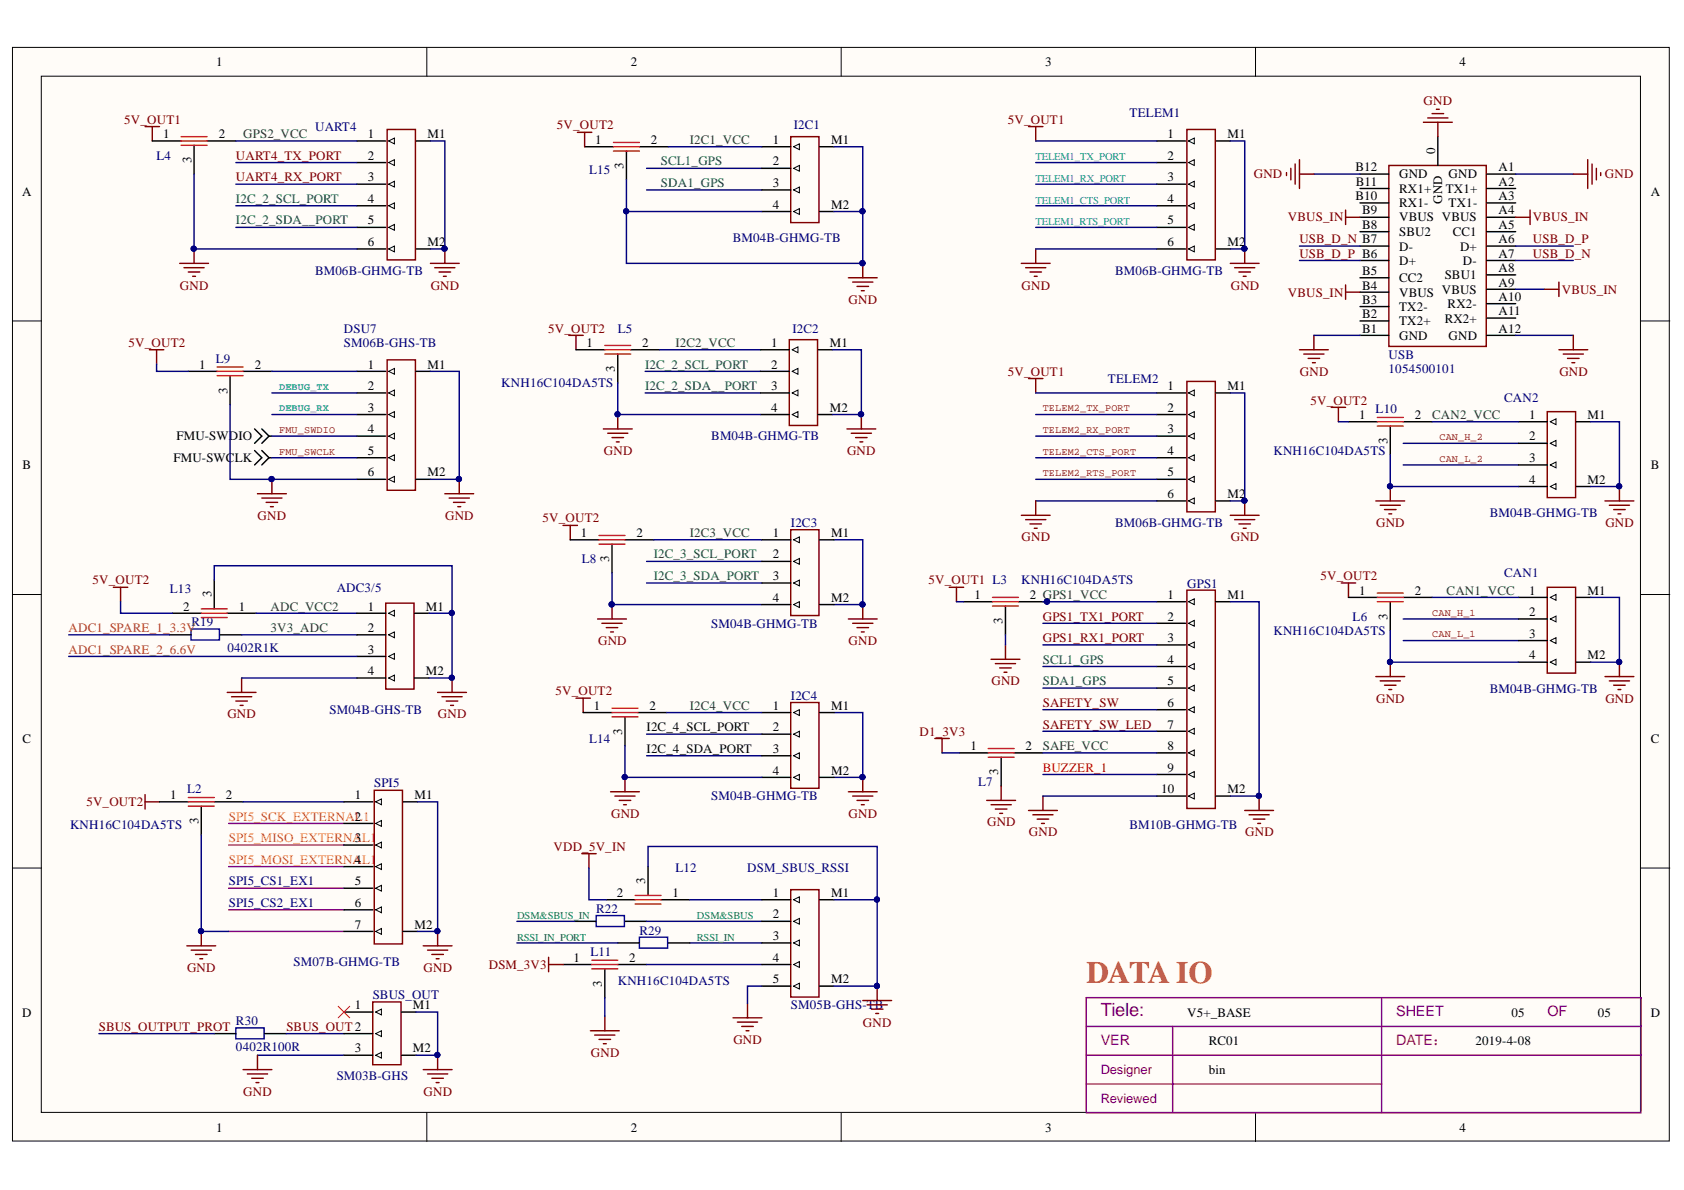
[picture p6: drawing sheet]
<svg xmlns="http://www.w3.org/2000/svg" width="297mm" height="210mm" viewBox="0 0 297 210" stroke-linecap="round" stroke-linejoin="round" font-family="sans-serif">
<defs><g id="words">
<text font-size="5.5" fill="#c26200" x="191.6" y="173.5">DATA IO</text>
<text font-size="3.2" fill="#7d0089" x="194.2" y="179.1">Tiele:</text>
<g font-size="2.5" fill="#800080">
<text x="246.3" y="179.2">SHEET</text>
<text x="272.9" y="179.2">OF</text>
<text x="194.2" y="184.3">VER</text>
</g>
<text font-size="2.5" fill="#a1006a" x="246.3" y="184.3">DATE：</text>
<g font-size="2.3">
<text x="38.2" y="11.7">1</text>
<text x="111.3" y="11.7">2</text>
<text x="184.4" y="11.7">3</text>
<text x="257.5" y="11.7">4</text>
<text x="28.8" y="24.4">1</text>
<text x="33.8" y="28.8" transform="rotate(-90 33.8 28.8)">3</text>
<text x="38.6" y="24.4">2</text>
<text x="64.9" y="24.4">1</text>
<text x="64.9" y="28.2">2</text>
<text x="75.4" y="24.4">M1</text>
<text x="105" y="25.4">1</text>
<text x="110" y="29.9" transform="rotate(-90 110 29.9)">3</text>
<text x="114.8" y="25.4">2</text>
<text x="136.3" y="25.4">1</text>
<text x="136.3" y="29.2">2</text>
<text x="146.6" y="25.4">M1</text>
<text x="205.9" y="24.4">1</text>
<text x="205.9" y="28.2">2</text>
<text x="216.5" y="24.4">M1</text>
<text x="253.1" y="27.1" transform="rotate(-90 253.1 27.1)">0</text>
<text x="3.9" y="34.5">A</text>
<text x="64.9" y="32">3</text>
<text x="64.9" y="35.8">4</text>
<text x="136.3" y="33">3</text>
<text x="205.9" y="32">3</text>
<text x="205.9" y="35.8">4</text>
<text x="239.1" y="35.3">B10</text>
<text x="239.1" y="30.2">B12</text>
<text x="239.2" y="32.7">B11</text>
<text x="246.8" y="34">RX1+</text>
<text x="246.8" y="31.5">GND</text>
<text x="254.4" y="35.9" transform="rotate(-90 254.4 35.9)">GND</text>
<text x="255" y="34">TX1+</text>
<text x="255.5" y="31.5">GND</text>
<text x="264.3" y="30.2">A1</text>
<text x="264.3" y="32.7">A2</text>
<text x="264.3" y="35.3">A3</text>
<text x="291.2" y="34.5">A</text>
<text x="64.9" y="39.6">5</text>
<text x="136.3" y="36.8">4</text>
<text x="146.6" y="36.8">M2</text>
<text x="205.9" y="39.6">5</text>
<text x="240.3" y="40.3">B8</text>
<text x="240.3" y="37.8">B9</text>
<text x="246.8" y="41.6">SBU2</text>
<text x="246.8" y="39.1">VBUS VBUS</text>
<text x="246.8" y="36.5">RX1-</text>
<text x="255.5" y="36.5">TX1-</text>
<text x="256.3" y="41.6">CC1</text>
<text x="264.3" y="37.8">A4</text>
<text x="264.3" y="40.3">A5</text>
<text x="64.9" y="43.5">6</text>
<text x="75.4" y="43.5">M2</text>
<text x="205.9" y="43.5">6</text>
<text x="216.5" y="43.5">M2</text>
<text x="246.8" y="46.8">D+</text>
<text x="246.8" y="44.2">D-</text>
<text x="257.5" y="44.2">D+</text>
<text x="258" y="46.8">D-</text>
<text x="264.3" y="42.9">A6</text>
<text x="264.3" y="45.5">A7</text>
<text x="240.3" y="53.6">B3</text>
<text x="240.3" y="51.1">B4</text>
<text x="240.3" y="48.5">B5</text>
<text x="246.8" y="52.3">VBUS VBUS</text>
<text x="246.8" y="49.8">CC2</text>
<text x="254.8" y="49.3">SBU1</text>
<text x="264.3" y="48">A8</text>
<text x="264.3" y="50.6">A9</text>
<text x="264.3" y="53.1">A10</text>
<text x="240.3" y="58.7">B1</text>
<text x="240.3" y="56.1">B2</text>
<text x="246.8" y="59.9">GND</text>
<text x="246.8" y="57.4">TX2+</text>
<text x="246.8" y="54.9">TX2-</text>
<text x="254.8" y="56.9">RX2+</text>
<text x="255.3" y="54.4">RX2-</text>
<text x="255.5" y="59.9">GND</text>
<text x="264.3" y="55.6">A11</text>
<text x="264.3" y="58.7">A12</text>
<text x="35.1" y="65">1</text>
<text x="44.9" y="65">2</text>
<text x="64.9" y="65">1</text>
<text x="75.4" y="65">M1</text>
<text x="103.5" y="61.2">1</text>
<text x="108.5" y="65.6" transform="rotate(-90 108.5 65.6)">3</text>
<text x="113.3" y="61.2">2</text>
<text x="136" y="61.2">1</text>
<text x="136" y="65">2</text>
<text x="146.4" y="61.2">M1</text>
<text x="40.1" y="69.4" transform="rotate(-90 40.1 69.4)">3</text>
<text x="64.9" y="68.8">2</text>
<text x="136" y="68.8">3</text>
<text x="205.9" y="68.8">1</text>
<text x="216.5" y="68.8">M1</text>
<text x="31.1" y="77.7">FMU-SWDIO</text>
<text x="64.9" y="72.6">3</text>
<text x="64.9" y="76.4">4</text>
<text x="136" y="72.6">4</text>
<text x="146.4" y="72.6">M2</text>
<text x="205.9" y="72.6">2</text>
<text x="205.9" y="76.4">3</text>
<text x="239.8" y="73.9">1</text>
<text x="249.6" y="73.9">2</text>
<text x="269.7" y="73.9">1</text>
<text x="269.7" y="77.7">2</text>
<text x="280" y="73.9">M1</text>
<text x="4" y="82.8">B</text>
<text x="30.6" y="81.5">FMU-SWCLK</text>
<text x="64.9" y="80.2">5</text>
<text x="205.9" y="80.2">4</text>
<text x="244.8" y="78.3" transform="rotate(-90 244.8 78.3)">3</text>
<text x="269.7" y="81.5">3</text>
<text x="291.2" y="82.8">B</text>
<text x="64.9" y="84">6</text>
<text x="75.4" y="84">M2</text>
<text x="205.9" y="84">5</text>
<text x="205.9" y="87.8">6</text>
<text x="216.5" y="87.8">M2</text>
<text x="269.7" y="85.3">4</text>
<text x="280" y="85.3">M2</text>
<text x="102.5" y="94.7">1</text>
<text x="112.3" y="94.7">2</text>
<text x="136.3" y="94.7">1</text>
<text x="146.6" y="94.7">M1</text>
<text x="107.4" y="99.2" transform="rotate(-90 107.4 99.2)">3</text>
<text x="136.3" y="98.5">2</text>
<text x="32.3" y="107.7">2</text>
<text x="37.3" y="105.3" transform="rotate(-90 37.3 105.3)">3</text>
<text x="42.1" y="107.7">1</text>
<text x="64.9" y="107.7">1</text>
<text x="75.1" y="107.7">M1</text>
<text x="136.3" y="102.3">3</text>
<text x="136.3" y="106.2">4</text>
<text x="146.6" y="106.2">M2</text>
<text x="171.9" y="105.7">1</text>
<text x="181.6" y="105.7">2 GPS1_VCC</text>
<text x="205.9" y="105.7">1</text>
<text x="216.5" y="105.7">M1</text>
<text x="239.8" y="104.9">1</text>
<text x="249.6" y="104.9">2</text>
<text x="269.7" y="104.9">1</text>
<text x="280" y="104.9">M1</text>
<text x="64.9" y="111.5">2</text>
<text x="176.8" y="110.1" transform="rotate(-90 176.8 110.1)">3</text>
<text x="205.9" y="109.5">2</text>
<text x="205.9" y="113.3">3</text>
<text x="244.8" y="109.3" transform="rotate(-90 244.8 109.3)">3</text>
<text x="269.7" y="108.7">2</text>
<text x="269.7" y="112.5">3</text>
<text x="64.9" y="115.3">3</text>
<text x="64.9" y="119.1">4</text>
<text x="75.1" y="119.1">M2</text>
<text x="205.9" y="117.1">4</text>
<text x="269.7" y="116.3">4</text>
<text x="280" y="116.3">M2</text>
<text x="104.7" y="125.2">1</text>
<text x="114.6" y="125.2">2</text>
<text x="136.3" y="125.2">1</text>
<text x="146.6" y="125.2">M1</text>
<text x="205.9" y="120.9">5</text>
<text x="205.9" y="124.7">6</text>
<text x="4" y="131">C</text>
<text x="109.7" y="129.6" transform="rotate(-90 109.7 129.6)">3</text>
<text x="136.3" y="129">2</text>
<text x="205.9" y="128.5">7</text>
<text x="291.2" y="131">C</text>
<text x="136.3" y="132.8">3</text>
<text x="136.3" y="136.6">4</text>
<text x="146.6" y="136.6">M2</text>
<text x="171.2" y="132.3">1</text>
<text x="176.1" y="136.7" transform="rotate(-90 176.1 136.7)">3</text>
<text x="180.9" y="132.3">2</text>
<text x="205.9" y="132.3">8</text>
<text x="205.9" y="136.1">9</text>
<text x="30" y="140.9">1</text>
<text x="39.8" y="140.9">2</text>
<text x="62.6" y="140.9">1</text>
<text x="73.1" y="140.9">M1</text>
<text x="204.8" y="139.9">10</text>
<text x="216.5" y="139.9">M2</text>
<text x="35" y="145.4" transform="rotate(-90 35 145.4)">3</text>
<text x="62.6" y="148.5">3</text>
<text x="62.6" y="152.3">4</text>
<text x="113.8" y="155.9" transform="rotate(-90 113.8 155.9)">3</text>
<text x="62.6" y="156.1">5</text>
<text x="62.6" y="159.9">6</text>
<text x="108.8" y="158.2">2</text>
<text x="118.6" y="158.2">1</text>
<text x="136.3" y="158.2">1</text>
<text x="136.3" y="162">2</text>
<text x="146.6" y="158.2">M1</text>
<text x="62.6" y="163.8">7</text>
<text x="73.1" y="163.8">M2</text>
<text x="136.3" y="165.9">3</text>
<text x="101.2" y="169.7">1</text>
<text x="111" y="169.7">2</text>
<text x="136.3" y="169.7">4</text>
<text x="136.3" y="173.5">5</text>
<text x="146.6" y="173.5">M2</text>
<text x="3.9" y="179.3">D</text>
<text x="62.6" y="178">1</text>
<text x="72.8" y="178">M1</text>
<text x="106.2" y="174.1" transform="rotate(-90 106.2 174.1)">3</text>
<text x="209.4" y="179.3">V5+_BASE</text>
<text x="266.6" y="179.3">05</text>
<text x="281.8" y="179.3">05</text>
<text x="291.2" y="179.3">D</text>
<text x="62.6" y="185.6">3</text>
<text x="72.8" y="185.6">M2</text>
<text x="213.2" y="184.4">RC01</text>
<text x="260.2" y="184.4">2019-4-08</text>
<text x="213.2" y="189.4">bin</text>
<text x="38.2" y="199.6">1</text>
<text x="111.3" y="199.6">2</text>
<text x="184.4" y="199.6">3</text>
<text x="257.5" y="199.6">4</text>
</g>
<g font-size="2.3" fill="#800000">
<text x="21.9" y="21.8">5V_OUT1</text>
<text x="98.2" y="22.8">5V_OUT2</text>
<text x="177.8" y="21.8">5V_OUT1</text>
<text x="251.1" y="18.5">GND</text>
<text x="41.6" y="28.2">UART4_TX_PORT</text>
<text x="41.6" y="32">UART4_RX_PORT</text>
<text x="221.2" y="31.5">GND</text>
<text x="283.1" y="31.5">GND</text>
<text x="227.2" y="39.1">VBUS_IN</text>
<text x="270.4" y="39.1">VBUS_IN</text>
<text x="229.2" y="45.5">USB_D_P B6</text>
<text x="229.2" y="42.9">USB_D_N B7</text>
<text x="270.4" y="42.9">USB_D_P</text>
<text x="270.4" y="45.5">USB_D_N</text>
<text x="31.7" y="51.1">GND</text>
<text x="76" y="51.1">GND</text>
<text x="149.7" y="53.6">GND</text>
<text x="180.2" y="51.1">GND</text>
<text x="217.1" y="51.1">GND</text>
<text x="227.2" y="52.3">VBUS_IN</text>
<text x="275.5" y="51.8">VBUS_IN</text>
<text x="96.7" y="58.7">5V_OUT2</text>
<text x="22.7" y="61.2">5V_OUT2</text>
<text x="177.8" y="66.3">5V_OUT1</text>
<text x="229.3" y="66.3">GND</text>
<text x="231.1" y="71.4">5V_OUT2</text>
<text x="275.1" y="66.3">GND</text>
<text x="106.5" y="80.2">GND</text>
<text x="149.4" y="80.2">GND</text>
<text x="45.4" y="91.6">GND</text>
<text x="78.5" y="91.6">GND</text>
<text x="95.7" y="92.2">5V_OUT2</text>
<text x="180.2" y="95.4">GND</text>
<text x="217.1" y="95.4">GND</text>
<text x="242.7" y="92.9">GND</text>
<text x="283.2" y="92.9">GND</text>
<text x="16.3" y="103.1">5V_OUT2</text>
<text x="163.8" y="103.1">5V_OUT1 L3</text>
<text x="232.9" y="102.3">5V_OUT2</text>
<text x="105.5" y="113.8">GND</text>
<text x="149.7" y="113.8">GND</text>
<text x="183.9" y="113.3">GPS1_RX1_PORT</text>
<text x="183.9" y="109.5">GPS1_TX1_PORT</text>
<text x="98" y="122.7">5V_OUT2</text>
<text x="174.9" y="120.9">GND</text>
<text x="183.9" y="124.7">SAFETY_SW</text>
<text x="242.7" y="123.9">GND</text>
<text x="283.2" y="123.9">GND</text>
<text x="40.1" y="126.7">GND</text>
<text x="77.2" y="126.7">GND</text>
<text x="162.2" y="129.8">D1_3V3</text>
<text x="183.9" y="128.5">SAFETY_SW_LED</text>
<text x="15.2" y="142.2">5V_OUT2</text>
<text x="107.8" y="144.2">GND</text>
<text x="149.7" y="144.2">GND</text>
<text x="174.1" y="145.7">GND</text>
<text x="181.5" y="147.5">GND</text>
<text x="219.6" y="147.5">GND</text>
<text x="97.6" y="150.1">VDD_5V_IN</text>
<text x="33" y="171.4">GND</text>
<text x="74.7" y="171.4">GND</text>
<text x="86.2" y="170.9">DSM_3V3</text>
<text x="17.4" y="181.8">SBUS_OUTPUT_PROT</text>
<text x="50.5" y="181.8">SBUS_OUT2</text>
<text x="129.4" y="184.1">GND</text>
<text x="152.2" y="181.1">GND</text>
<text x="104.2" y="186.4">GND</text>
<text x="42.9" y="193.3">GND</text>
<text x="74.7" y="193.3">GND</text>
</g>
<g font-size="2.3" fill="#000080">
<text x="55.6" y="23.1">UART4</text>
<text x="140" y="22.8">I2C1</text>
<text x="199.2" y="20.6">TELEM1</text>
<text x="27.6" y="28.2">L4</text>
<text x="103.9" y="30.7">L15</text>
<text x="129.3" y="42.6">BM04B-GHMG-TB</text>
<text x="55.6" y="48.5">BM06B-GHMG-TB</text>
<text x="196.7" y="48.5">BM06B-GHMG-TB</text>
<text x="60.7" y="58.7">DSU7</text>
<text x="109" y="58.7">L5</text>
<text x="139.8" y="58.7">I2C2</text>
<text x="38.1" y="64">L9</text>
<text x="60.7" y="61.2">SM06B-GHS-TB</text>
<text x="244.9" y="63.2">USB</text>
<text x="244.9" y="65.8">1054500101</text>
<text x="88.4" y="68.3">KNH16C104DA5TS</text>
<text x="195.4" y="67.6">TELEM2</text>
<text x="265.3" y="70.8">CAN2</text>
<text x="125.5" y="77.7">BM04B-GHMG-TB</text>
<text x="242.6" y="72.9">L10</text>
<text x="224.6" y="80.2">KNH16C104DA5TS</text>
<text x="139.5" y="92.9">I2C3</text>
<text x="196.7" y="92.9">BM06B-GHMG-TB</text>
<text x="262.8" y="91.1">BM04B-GHMG-TB</text>
<text x="102.6" y="99.3">L8</text>
<text x="265.3" y="101.8">CAN1</text>
<text x="30" y="104.7">L13</text>
<text x="59.4" y="104.4">ADC3/5</text>
<text x="180.1" y="103.1">KNH16C104DA5TS</text>
<text x="209.4" y="103.6">GPS1</text>
<text x="33.8" y="110.5">R19</text>
<text x="125.5" y="110.7">SM04B-GHMG-TB</text>
<text x="224.6" y="112">KNH16C104DA5TS</text>
<text x="238.6" y="109.5">L6</text>
<text x="40.1" y="115.1">0402R1K</text>
<text x="58.1" y="126">SM04B-GHS-TB</text>
<text x="139.5" y="123.4">I2C4</text>
<text x="262.8" y="122.2">BM04B-GHMG-TB</text>
<text x="103.9" y="131">L14</text>
<text x="33" y="139.9">L2</text>
<text x="66" y="138.9">SPI5</text>
<text x="125.5" y="141.2">SM04B-GHMG-TB</text>
<text x="172.5" y="138.6">L7</text>
<text x="12.4" y="146.3">KNH16C104DA5TS</text>
<text x="199.2" y="146.3">BM10B-GHMG-TB</text>
<text x="119.1" y="153.9">L12</text>
<text x="131.8" y="153.9">DSM_SBUS_RSSI</text>
<text x="40.4" y="156.1">SPI5_CS1_EX1</text>
<text x="40.4" y="159.9">SPI5_CS2_EX1</text>
<text x="105.2" y="161">R22</text>
<text x="112.8" y="164.9">R29</text>
<text x="51.8" y="170.4">SM07B-GHMG-TB</text>
<text x="104.1" y="168.7">L11</text>
<text x="109" y="173.7">KNH16C104DA5TS</text>
<text x="65.7" y="176.3">SBUS_OUT</text>
<text x="139.5" y="178">SM05B-GHS-TB</text>
<text x="41.6" y="180.8">R30</text>
<text x="41.6" y="185.4">0402R100R</text>
<text x="59.4" y="190.5">SM03B-GHS</text>
</g>
<g font-size="2.3" fill="#360">
<text x="42.9" y="24.4">GPS2_VCC</text>
<text x="121.7" y="25.4">I2C1_VCC</text>
<text x="119.1" y="61.2">I2C2_VCC</text>
<text x="252.6" y="73.9">CAN2_VCC</text>
<text x="121.7" y="94.7">I2C3_VCC</text>
<text x="47.7" y="107.7">ADC_VCC2</text>
<text x="255.2" y="104.9">CAN1_VCC</text>
<text x="47.7" y="111.5">3V3_ADC</text>
<text x="121.7" y="125.2">I2C4_VCC</text>
<text x="183.9" y="132.3">SAFE_VCC</text>
</g>
<g font-size="2.3" fill="#025e3f">
<text x="116.6" y="29.2">SCL1_GPS</text>
<text x="41.6" y="35.8">I2C_2_SCL_PORT</text>
<text x="116.6" y="33">SDA1_GPS</text>
<text x="41.6" y="39.6">I2C_2_SDA__PORT</text>
<text x="113.8" y="65">I2C_2_SCL_PORT</text>
<text x="113.8" y="68.8">I2C_2_SDA__PORT</text>
<text x="183.9" y="117.1">SCL1_GPS</text>
<text x="183.9" y="120.9">SDA1_GPS</text>
</g>
<g font-size="2.3" fill="#126a27">
<text x="115.3" y="98.5">I2C_3_SCL_PORT</text>
<text x="115.3" y="102.3">I2C_3_SDA_PORT</text>
</g>
<g font-size="2.3" fill="#ad660b">
<text x="12.1" y="111.5">ADC1_SPARE_1_3.3V</text>
<text x="12.1" y="115.3">ADC1_SPARE_2_6.6V</text>
</g>
<g font-size="2.3" fill="#080d02">
<text x="114" y="129">I2C_4_SCL_PORT</text>
<text x="114" y="132.8">I2C_4_SDA_PORT</text>
</g>
<text font-size="2.3" fill="#f00" x="183.9" y="136.1">BUZZER_1</text>
<g font-size="2.3" fill="#fd8300">
<text x="40.4" y="144.7">SPI5_SCK_EXTERNA2</text>
<text x="40.4" y="148.5">SPI5_MISO_EXTERNAL1</text>
<text x="62.6" y="144.7">L1</text>
<text x="40.4" y="152.3">SPI5_MOSI_EXTERNAL1</text>
</g>
<g font-size="2.3" fill="#800080">
<text x="194.2" y="189.4">Designer</text>
<text x="194.2" y="194.5">Reviewed</text>
</g>
<g font-size="1.9" fill="#009cca">
<text x="182.7" y="28.2">TELEM1_TX_PORT</text>
<text x="182.7" y="32">TELEM1_RX_PORT</text>
<text x="182.7" y="35.9">TELEM1_CTS_PORT</text>
<text x="182.7" y="39.7">TELEM1_RTS_PORT</text>
</g>
<g font-size="1.9" fill="#00bf00">
<text x="91.2" y="165.9">RSSI_IN_PORT</text>
<text x="91.2" y="162.1">DSM&amp;SBUS_IN</text>
<text x="122.9" y="165.9">RSSI_IN</text>
<text x="122.9" y="162.1">DSM&amp;SBUS</text>
</g>
<g font-size="1.8" fill="#009cca">
<text x="49.2" y="68.7">DEBUG_TX</text>
<text x="49.2" y="72.5">DEBUG_RX</text>
</g>
<g font-size="1.8" fill="#800000">
<text x="49.2" y="76.4">FMU_SWDIO</text>
<text x="183.9" y="72.5">TELEM2_TX_PORT</text>
<text x="183.9" y="76.4">TELEM2_RX_PORT</text>
<text x="253.9" y="77.7">CAN_H_2</text>
<text x="49.2" y="80.2">FMU_SWCLK</text>
<text x="183.9" y="80.2">TELEM2_CTS_PORT</text>
<text x="253.9" y="81.5">CAN_L_2</text>
<text x="183.9" y="84">TELEM2_RTS_PORT</text>
<text x="252.6" y="108.6">CAN_H_1</text>
<text x="252.6" y="112.4">CAN_L_1</text>
</g>
</g></defs>
<g fill="#fffcf8" stroke="#000" stroke-width=".18">
<path d="M2.2 8.4h292.2v192.9h-292.2z"/>
<path d="M7.3 13.4h282.1v182.8h-282.1z"/>
</g>
<g fill="none" stroke="#000" stroke-width=".18">
<path d="M75.3 8.4v5M148.4 8.4v5M221.5 8.4v5M68.5 24.9l1.1-.5v1zM68.5 28.7l1.1-.5v1zM68.5 32.5l1.1-.5v1zM68.5 36.3l1.1-.5v1zM140 25.9l1-.5v1zM140 29.7l1-.5v1zM140 33.5l1-.5v1zM140 37.3l1-.5v1zM209.6 24.9l1.1-.5v1z"/>
<path d="M209.6 28.7l1.1-.5v1zM209.6 32.5l1.1-.5v1zM209.6 36.3l1.1-.5v1zM2.2 56.6h5.1M68.5 40.1l1.1-.5v1zM68.5 43.9l1.1-.5v1zM209.6 40.1l1.1-.5v1zM209.6 43.9l1.1-.5v1zM289.5 56.6h5M68.5 65.5l1.1-.5v1zM68.5 69.3l1.1-.5v1zM68.5 73.1l1.1-.5v1z"/>
<path d="M68.5 76.9l1.1-.5v1zM139.7 61.7l1-.5v1zM139.7 65.5l1-.5v1zM139.7 69.3l1-.5v1zM139.7 73.1l1-.5v1zM209.6 69.3l1.1-.5v1zM209.6 73.1l1.1-.5v1zM209.6 76.9l1.1-.5v1zM273.4 74.4l1.1-.5v1zM273.4 78.2l1.1-.5v1zM68.5 80.7l1.1-.5v1zM68.5 84.5l1.1-.5v1.1z"/>
<path d="M140 95.2l1-.5v1zM140 99l1-.5v1zM209.6 80.7l1.1-.5v1zM209.6 84.5l1.1-.5v1.1zM209.6 88.4l1.1-.6v1.1zM273.4 82l1.1-.5v1zM273.4 85.8l1.1-.5v1zM2.2 104.9h5.1M68.5 108.2l1.1-.5v1zM68.5 112l1.1-.5v1zM68.5 115.8l1.1-.5v1zM68.5 119.6l1.1-.5v1z"/>
<path d="M140 102.8l1-.5v1zM140 106.6l1-.5v1.1zM209.6 106.1l1.1-.5v1zM209.6 109.9l1.1-.5v1.1zM209.6 113.8l1.1-.6v1.1zM209.6 117.6l1.1-.5v1zM273.4 105.4l1.1-.5v1zM273.4 109.2l1.1-.5v1zM273.4 113l1.1-.5v1zM273.4 116.8l1.1-.5v1zM289.5 104.9h5M140 125.7l1-.5v1z"/>
<path d="M140 129.5l1-.5v1zM140 133.3l1-.5v1zM140 137.1l1-.5v1zM209.6 121.4l1.1-.5v1zM209.6 125.2l1.1-.5v1zM209.6 129l1.1-.5v1zM209.6 132.8l1.1-.5v1zM209.6 136.6l1.1-.5v1zM2.2 153.1h5.1M66.3 141.4l1-.5v1zM66.3 145.2l1-.5v1.1zM66.3 149.1l1-.6v1.1z"/>
<path d="M66.3 152.9l1-.5v1zM66.3 156.7l1-.5v1zM140 158.7l1-.5v1zM209.6 140.4l1.1-.5v1zM289.5 153.1h5M66.3 178.5l1-.5v1zM66.3 160.5l1-.5v1zM66.3 164.3l1-.5v1zM140 162.5l1-.5v1zM140 166.3l1-.5v1zM140 170.1l1-.5v1zM140 173.9l1-.5v1z"/>
<path d="M66.3 182.3l1-.5v1zM66.3 186.1l1-.5v1zM75.3 196.3v5.1M148.4 196.3v5.1M221.5 196.3v5.1"/>
</g>
<g fill="none" stroke="#800080" stroke-width=".25">
<path d="M40.3 149.1h20.4M40.3 152.9h20.4M40.3 156.7h20.4M40.3 145.2h20.4M40.3 160.5h20.4M40.3 164.3h20.4M243.7 176v20.3M191.6 196v-20h97.9v20M191.6 181.1h97.9M191.6 191.2h52.1M191.6 186.1h97.9M191.6 196.3h97.9"/>
<path d="M206.8 181.1v14.9"/>
</g>
<g fill="none" stroke="#800000" stroke-width=".25">
<path d="M253.4 19.3h.5M25.6 22.3h2.5M26.9 22.3v2.6M68.3 22.8h5v23h-5zM101.9 23.3h2.5M103.1 23.3v2.6M139.5 24.1h5v15.2h-5zM181.4 22.3h2.6M182.7 22.3v2.6M209.4 22.8h5v23h-5zM226.9 30.5v.5M227.7 29.7v2"/>
<path d="M228.5 28.9v3.6M229.2 28.2v5M229.2 30.7h2.6M237.3 37.1v2.5M237.3 38.3h2.6M245 29.2h17.2v31.9h-17.2zM251.1 21.6h5.1M251.8 20.8h3.6M252.6 20h2M253.6 21.6v2.5M267.3 38.3h2.6M269.9 37.1v2.5"/>
<path d="M277.5 30.7h2.6M280.1 28.2v5M280.8 28.9v3.6M281.6 29.7v2M282.3 30.5v.5M31.7 46.5h5.1M32.5 47.2h3.5M33.2 48h2M34 48.7h.5M34.2 43.9v2.6M75.9 46.5h5.1M76.7 47.2h3.5"/>
<path d="M77.4 48h2.1M78.2 48.7h.5M78.5 43.9v2.6M100.3 59.2h2.6M101.6 59.2v2.5M139.2 59.9h5v15.1h-5zM149.6 49h5.1M150.4 49.8h3.6M151.2 50.5h2M151.9 51.3h.5M152.2 46.5v2.5M180.1 46.5h5.1"/>
<path d="M180.9 47.2h3.6M181.7 48h2M182.4 48.7h.5M182.7 43.9v2.6M217 46.5h5.1M217.8 47.2h3.5M218.5 48h2.1M219.3 48.7h.5M219.6 43.9v2.6M231.8 59.2v2.5M237.3 50.3v2.5M237.3 51.5h2.6"/>
<path d="M272.4 51h2.6M275 49.8v2.5M277.5 59.2v2.5M26.4 61.7h2.5M27.6 61.7v2.5M68.3 63.5h5v23h-5zM106.4 75.7h5.1M107.2 76.4h3.5M108 77.2h2M108.7 77.9h.5M109 73.1v2.6M149.4 75.7h5.1"/>
<path d="M150.2 76.4h3.5M150.9 77.2h2M151.7 77.9h.5M151.9 73.1v2.6M181.4 66.8h2.6M182.7 66.8v2.5M209.4 67.3h5v23h-5zM229.2 61.7h5.1M230 62.5h3.5M230.7 63.2h2.1M231.5 64h.5M234.8 71.8h2.5"/>
<path d="M236.1 71.8v2.6M272.9 72.6h5v15.2h-5zM275 61.7h5.1M275.7 62.5h3.6M276.5 63.2h2M277.3 64h.5M45.4 87.1h5.1M46.2 87.8h3.5M46.9 88.6h2.1M47.7 89.4h.5M48 84.5v2.6M78.5 87.1h5"/>
<path d="M79.2 87.8h3.6M80 88.6h2M80.8 89.4h.5M81 84.5v2.6M99.3 92.7h2.6M100.6 92.7v2.5M139.5 93.4h5v15.2h-5zM180.1 90.9h5.1M180.9 91.7h3.6M181.7 92.4h2M182.4 93.2h.5M182.7 88.4v2.5"/>
<path d="M217 90.9h5.1M217.8 91.7h3.5M218.5 92.4h2.1M219.3 93.2h.5M219.6 88.4v2.5M242.7 88.4h5.1M243.4 89.1h3.6M244.2 89.9h2M245 90.6h.5M245.2 85.8v2.6M283.1 88.4h5.1M283.9 89.1h3.5"/>
<path d="M284.6 89.9h2.1M285.4 90.6h.5M285.6 85.8v2.6M20 103.6h2.5M21.3 103.6v2.5M42.6 119.6v2.5M68 106.4h5v15.1h-5zM79.7 119.6v2.5M105.4 109.2h5.1M106.2 109.9h3.5M106.9 110.7h2.1M107.7 111.5h.5"/>
<path d="M108 106.6v2.6M149.6 109.2h5.1M150.4 109.9h3.6M151.2 110.7h2M151.9 111.5h.5M152.2 106.6v2.6M167.4 103.6h2.6M168.7 103.6v2.5M174.8 116.3h5.1M175.6 117.1h3.5M176.3 117.8h2.1M177.1 118.6h.5"/>
<path d="M177.4 113.8v2.5M209.4 104.1h5v38.5h-5zM236.6 102.8h2.5M237.9 102.8v2.6M242.7 119.3h5.1M245.2 116.8v2.5M272.9 103.6h5v15.1h-5zM283.1 119.3h5.1M285.6 116.8v2.5M40.1 122.1h5.1M40.8 122.9h3.6M41.6 123.7h2"/>
<path d="M42.4 124.4h.5M66 139.4h5v27.1h-5zM77.2 122.1h5.1M78 122.9h3.5M78.7 123.7h2.1M79.5 124.4h.5M101.6 123.1h2.5M102.9 123.1v2.6M107.7 139.7h5.1M110.2 137.1v2.6M139.5 123.9h5v15.1h-5zM149.6 139.7h5.1"/>
<path d="M152.2 137.1v2.6M164.9 130.3h2.5M166.2 130.3v2.5M176.6 138.6v2.6M243.4 120.1h3.6M244.2 120.9h2M245 121.6h.5M283.9 120.1h3.5M284.6 120.9h2.1M285.4 121.6h.5M25.6 140.2v2.5M25.6 141.4h2.5"/>
<path d="M102.6 150.6h2.6M103.9 150.6v2.5M108.5 140.4h3.5M109.2 141.2h2.1M110 141.9h.5M139.5 156.9h5v19h-5zM150.4 140.4h3.6M151.2 141.2h2M151.9 141.9h.5M174 141.2h5.1M174.8 141.9h3.6M175.6 142.7h2"/>
<path d="M176.3 143.5h.5M181.4 143h5.1M182.2 143.7h3.5M182.9 144.5h2.1M183.7 145.2h.5M184 140.4v2.6M219.6 143h5M220.3 143.7h3.6M221.1 144.5h2M221.8 145.2h.5M222.1 140.4v2.6M33 166.8h5"/>
<path d="M33.7 167.6h3.6M34.5 168.4h2M35.2 169.1h.6M35.5 164.3v2.5M65.8 176.7h4.9v11.1h-4.9zM74.7 166.8h5M75.4 167.6h3.6M76.2 168.4h2M76.9 169.1h.5M77.2 164.3v2.5M96.8 168.9v2.5M96.8 170.1h2.5"/>
<path d="M106.7 179.3v2.5M129.3 179.5h5.1M131.8 177v2.5M152.2 176.5h5.1M152.9 177.2h3.6M153.7 178h2M154.5 178.8h.5M154.7 173.9v2.6M42.9 188.7h5.1M43.6 189.4h3.6M44.4 190.2h2M45.2 191h.5"/>
<path d="M45.4 186.1v2.6M74.7 188.7h5M75.4 189.4h3.6M76.2 190.2h2M76.9 191h.5M77.2 186.1v2.6M104.1 181.8h5.1M104.9 182.6h3.6M105.7 183.3h2M106.4 184.1h.5M130.1 180.3h3.5M130.8 181.1h2.1"/>
<path d="M131.6 181.8h.5"/>
</g>
<g fill="none" stroke="#000" stroke-width=".25">
<path d="M26.9 24.9h5M34.2 25.6v5.1M36.5 24.9h5.1M63 24.9h5M63 28.7h5M63 32.5h5M63 36.3h5M73.4 24.9h2.5M103.1 25.9h5.1M110.5 26.6v5.1M112.8 25.9h5.1M134.4 25.9h5.1"/>
<path d="M134.4 29.7h5.1M134.4 33.5h5.1M134.4 37.3h5.1M144.6 25.9h2.5M144.6 37.3h2.5M204 24.9h5.1M204 28.7h5.1M204 32.5h5.1M204 36.3h5.1M214.5 24.9h2.5M239.9 30.7h5.1M239.9 33.2h5.1"/>
<path d="M239.9 35.8h5.1M239.9 38.3h5.1M253.6 24.1v5.1M262.3 30.7h5M262.3 33.2h5M262.3 35.8h5M262.3 38.3h5M63 43.9h5M63 40.1h5M73.4 43.9h2.5M204 43.9h5.1M204 40.1h5.1"/>
<path d="M214.5 43.9h2.5M239.9 40.9h5.1M239.9 43.4h5.1M239.9 45.9h5.1M239.9 59.2h5.1M239.9 56.6h5.1M239.9 54.1h5.1M239.9 51.5h5.1M239.9 49h5.1M262.3 40.9h5M262.3 43.4h5M262.3 45.9h5"/>
<path d="M262.3 48.5h5M262.3 51h5M262.3 53.6h5M262.3 56.1h5M262.3 59.2h5M33.2 65.5h5.1M40.6 66.3v5M42.9 65.5h5.1M44.9 79.5l1.3 1.2-1.3 1.3M44.9 75.7l1.3 1.2-1.3 1.3M46.2 79.5l1.2 1.2M46.2 75.7l1.2 1.2"/>
<path d="M47.4 76.9l-1.2 1.3M47.4 76.9h.6M63 65.5h5M63 76.9h5M63 69.3h5M63 73.1h5M73.4 65.5h2.5M101.6 61.7h5.1M109 62.5v5M111.3 61.7h5M134.1 61.7h5.1M134.1 65.5h5.1"/>
<path d="M134.1 69.3h5.1M134.1 73.1h5.1M144.3 61.7h2.5M144.3 73.1h2.5M204 76.9h5.1M204 69.3h5.1M204 73.1h5.1M214.5 69.3h2.5M237.9 74.4h5M245.2 75.2v5M247.5 74.4h5.1M267.9 74.4h5"/>
<path d="M267.9 78.2h5M278 74.4h2.6M47.4 80.7l-1.2 1.3M47.4 80.7h.6M63 80.7h5M63 84.5h5M73.4 84.5h2.5M100.6 95.2h5.1M108 96v5.1M110.2 95.2h5.1M134.4 95.2h5.1M134.4 99h5.1"/>
<path d="M144.6 95.2h2.5M204 80.7h5.1M204 84.5h5.1M204 88.4h5.1M214.5 88.4h2.5M267.9 82h5M267.9 85.8h5M278 85.8h2.6M29.9 112h3.8M30.4 108.2h5.1M37.8 102.3v5.1M38.8 112h3.8"/>
<path d="M40.1 108.2h5.1M63 112h5M63 108.2h5M63 115.8h5M63 119.6h5M73.1 108.2h2.6M73.1 119.6h2.6M134.4 102.8h5.1M134.4 106.6h5.1M144.6 106.6h2.5M170 106.1h5.1M177.4 106.9v5.1"/>
<path d="M179.6 106.1h5.1M204 106.1h5.1M204 109.9h5.1M204 113.8h5.1M204 117.6h5.1M214.5 106.1h2.5M237.9 105.4h5M245.2 106.1v5.1M247.5 105.4h5.1M267.9 105.4h5M267.9 109.2h5M267.9 113h5"/>
<path d="M267.9 116.8h5M278 105.4h2.6M278 116.8h2.6M102.9 125.7h5.1M110.2 126.5v5M112.5 125.7h5.1M134.4 125.7h5.1M134.4 129.5h5.1M134.4 133.3h5.1M134.4 137.1h5.1M144.6 125.7h2.5M144.6 137.1h2.5"/>
<path d="M169.2 132.8h5.1M176.6 133.6v5M178.9 132.8h5.1M204 132.8h5.1M204 121.4h5.1M204 125.2h5.1M204 129h5.1M204 136.6h5.1M28.1 141.4h5.1M35.5 142.2v5.1M37.8 141.4h5.1M60.7 141.4h5.1"/>
<path d="M60.7 145.2h5.1M60.7 149.1h5.1M60.7 152.9h5.1M60.7 156.7h5.1M71.1 141.4h2.5M106.9 158.7h5.1M114.3 152.9v5M116.6 158.7h5.1M134.4 158.7h5.1M144.6 158.7h2.5M204 140.4h5.1M214.5 140.4h2.5"/>
<path d="M60.7 178.5h5.1M60.7 164.3h5.1M60.7 160.5h5.1M70.8 178.5h2.6M71.1 164.3h2.5M99.3 170.1h5.1M101.3 162.5h3.9M106.7 170.9v5.1M109 166.3h3.8M109 170.1h5.1M110.2 162.5h3.9M117.9 166.3h3.8"/>
<path d="M134.4 162.5h5.1M134.4 166.3h5.1M134.4 170.1h5.1M134.4 173.9h5.1M144.6 173.9h2.5M37.8 182.3h3.8M46.7 182.3h3.8M60.7 182.3h5.1M60.7 186.1h5.1M70.8 186.1h2.6"/>
</g>
<g fill="none" stroke="#000080" stroke-width=".25">
<path d="M34.2 30.7v13.2h28.8M41.6 36.3h21.4M41.6 32.5h21.4M41.6 28.7h21.4M41.6 24.9h21.4M75.9 24.9h2.6v19h-2.6M110.5 31.7v5.6h23.9M110.5 37.3v9.2h41.7v-9.2M114.1 29.7h20.3M114.1 33.5h20.3M117.9 25.9h16.5M147.1 25.9h5.1v11.4h-5.1"/>
<path d="M182.7 36.3h21.3M182.7 32.5h21.3M182.7 28.7h21.3M182.7 24.9h21.3M217 24.9h2.6v19h-2.6M231.8 30.7h8.1M267.3 30.7h10.2M41.6 40.1h21.4M182.7 40.1h21.3M182.7 43.9h21.3M229.2 43.4h10.7M229.2 45.9h10.7"/>
<path d="M231.8 59.2h8.1M267.3 59.2h10.2M267.3 51h5.1M267.3 43.4h10.2M267.3 45.9h10.2M27.6 64.2v1.3h5.6M40.6 71.3v13.2h22.4M48 69.3h15M48 65.5h15M48 76.9h15M48 73.1h15M75.9 65.5h5.1v19h-5.1"/>
<path d="M109 67.5v5.6h25.1M113.8 69.3h20.3M113.8 65.5h20.3M116.3 61.7h17.8M146.8 61.7h5.1v11.4h-5.1M182.7 69.3h21.3M182.7 76.9h21.3M182.7 73.1h21.3M217 69.3h2.6v19.1h-2.6M236.1 74.4h1.8M247.5 78.2h20.4M252.6 74.4h15.3"/>
<path d="M280.6 74.4h5v11.4h-5M48 80.7h15M114.1 99h20.3M115.3 95.2h19.1M147.1 95.2h5.1v11.4h-5.1M182.7 80.7h21.3M182.7 88.4h21.3M182.7 84.5h21.3M245.2 80.2v5.6h22.7M247.5 82h20.4M12.1 112h17.8M12.1 115.8h50.9"/>
<path d="M21.3 106.1v2.1h9.1M37.8 102.3v-2.5h41.9v8.4M42.6 119.6h20.4M42.6 112h20.4M45.2 108.2h17.8M75.7 108.2h4v11.4h-4M108 101.1v5.5h26.4M114.1 102.8h20.3M168.7 106.1h1.3M177.4 112v1.8M184 106.1h20M184 117.6h20"/>
<path d="M184 113.8h20M184 109.9h20M217 106.1h5.1v34.3h-5.1M245.2 111.2v5.6h22.7M247.5 113h20.4M247.5 109.2h20.4M252.6 105.4h15.3M280.6 105.4h5v11.4h-5M110.2 131.5v5.6h24.2M114.1 129.5h20.3M114.1 133.3h20.3M117.6 125.7h16.8"/>
<path d="M147.1 125.7h5.1v11.4h-5.1M166.2 132.8h3M184 132.8h20M184 136.6h20M184 129h20M184 125.2h20M184 121.4h20M35.5 147.3v17h4.8M42.9 141.4h17.8M73.6 141.4h3.6v22.9h-3.6M103.9 153.1v5.6h3M114.3 152.9v-3.6h40.4v9.4h-7.6"/>
<path d="M121.7 158.7h12.7M154.7 158.7v15.2h-7.6M184 140.4h20M73.4 178.5h3.8v7.6h-3.8M91.2 166.3h17.8M91.2 162.5h10.1M106.7 176v3.3M114.1 162.5h20.3M114.1 170.1h20.3M121.7 166.3h12.7M134.4 173.9h-2.6v3.1M17.5 182.3h20.3"/>
<path d="M45.4 186.1h15.3M50.5 182.3h10.2"/>
</g>
<g fill="#000080" stroke="#000080" stroke-width=".18">
<circle cx="107.9" cy="106.6" r=".47"/>
<circle cx="34.2" cy="43.9" r=".46"/>
<circle cx="35.5" cy="164.2" r=".46"/>
<circle cx="245.2" cy="116.8" r=".46"/>
<circle cx="108.9" cy="73.1" r=".46"/>
<circle cx="110.2" cy="137.1" r=".46"/>
<circle cx="245.2" cy="85.8" r=".46"/>
<circle cx="184.7" cy="106.1" r=".46"/>
<circle cx="151.9" cy="73.1" r=".46"/>
<circle cx="152.1" cy="46.4" r=".47"/>
<circle cx="152.1" cy="37.3" r=".46"/>
<circle cx="110.4" cy="37.3" r=".46"/>
<circle cx="285.6" cy="85.8" r=".46"/>
<circle cx="285.6" cy="116.8" r=".46"/>
<circle cx="152.1" cy="106.6" r=".47"/>
<circle cx="152.1" cy="137.1" r=".46"/>
<circle cx="78.4" cy="43.9" r=".46"/>
<circle cx="47.9" cy="84.5" r=".46"/>
<circle cx="80.9" cy="84.5" r=".46"/>
<circle cx="79.7" cy="108.1" r=".46"/>
<circle cx="79.7" cy="119.5" r=".46"/>
<circle cx="219.5" cy="43.9" r=".46"/>
<circle cx="219.5" cy="88.3" r=".46"/>
<circle cx="222" cy="140.4" r=".46"/>
<circle cx="154.7" cy="158.7" r=".46"/>
<circle cx="154.7" cy="173.9" r=".46"/>
<circle cx="77.1" cy="186.1" r=".46"/>
<circle cx="77.1" cy="164.2" r=".46"/>
</g>
<path d="M33.7 111h5v1.9h-5zM105.2 161.5h4.9v1.9h-4.9zM112.8 165.3h5v1.9h-5zM41.6 181.3h5v1.9h-5z" fill="none" stroke="#0000bf" stroke-width=".25"/>
<g fill="none" stroke="#ee0e22" stroke-width=".25">
<path d="M31.9 24.9h4.6M31.9 25.6h4.6M31.9 24.1h4.6M108.2 25.9h4.6M108.2 26.6h4.6M108.2 25.1h4.6M38.3 65.5h4.6M38.3 66.3h4.6M38.3 64.7h4.6M106.7 61.7h4.6M106.7 62.5h4.6M106.7 60.9h4.6"/>
<path d="M242.9 74.4h4.6M242.9 75.2h4.6M242.9 73.6h4.6M105.7 95.2h4.5M105.7 96h4.5M105.7 94.5h4.5M35.5 108.2h4.6M35.5 107.4h4.6M35.5 108.9h4.6M175.1 105.4h4.5M175.1 106.1h4.5M175.1 106.9h4.5"/>
<path d="M242.9 105.4h4.6M242.9 106.1h4.6M242.9 104.6h4.6M108 125.7h4.5M108 126.5h4.5M108 124.9h4.5M174.3 132.8h4.6M174.3 133.6h4.6M174.3 132h4.6M33.2 141.4h4.6M33.2 142.2h4.6M33.2 140.7h4.6"/>
<path d="M112 158.7h4.6M112 157.9h4.6M112 159.5h4.6M104.4 170.1h4.6M104.4 170.9h4.6M104.4 169.4h4.6"/>
</g>
<path d="M59.7 177.5l2 2M61.7 177.5l-2 2" fill="none" stroke="#f00" stroke-width=".18"/>
<use href="#words"/>
</svg>
